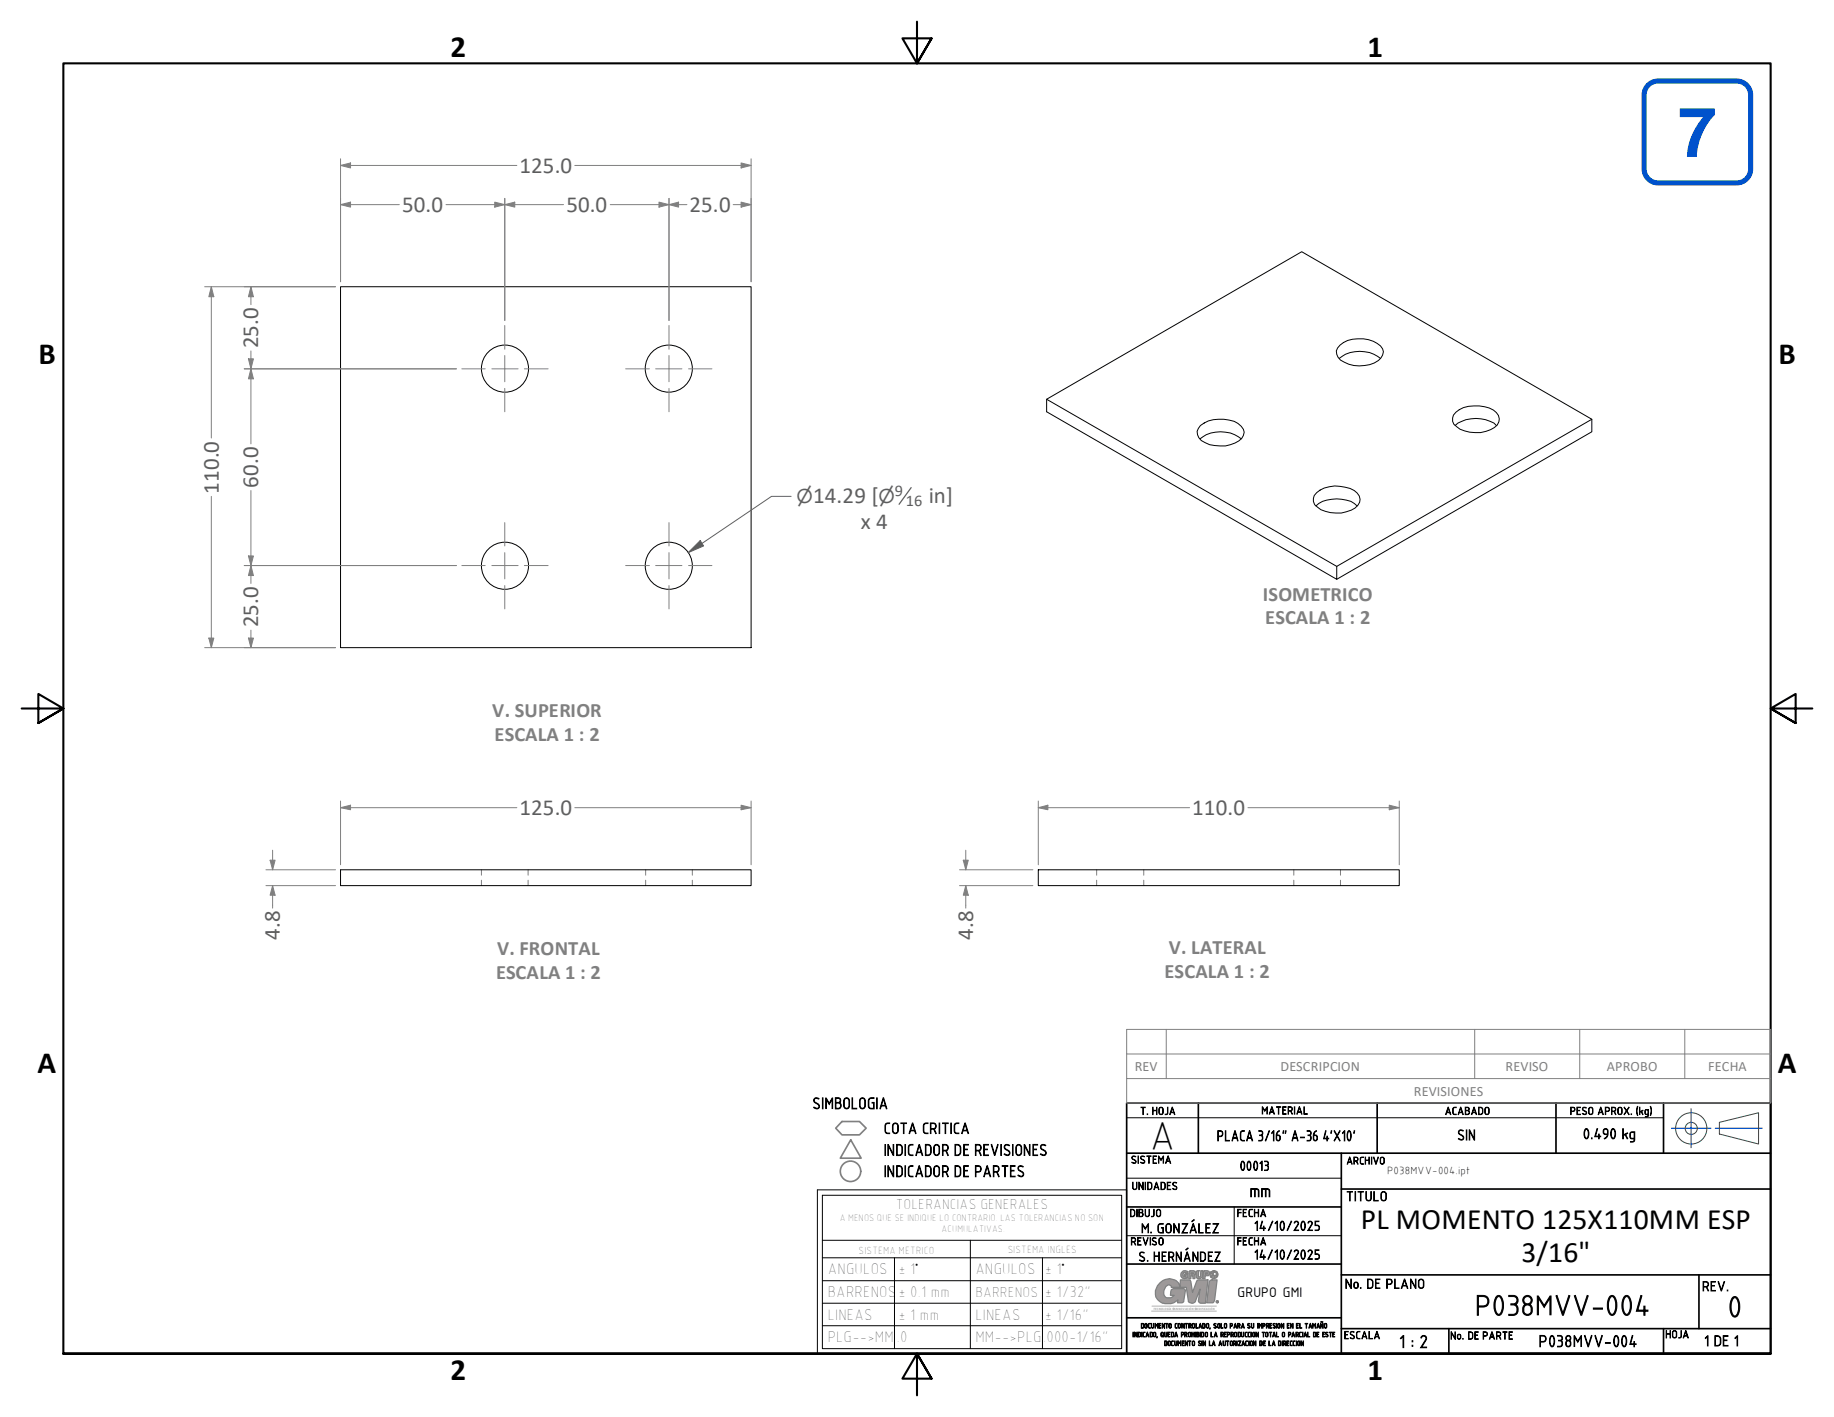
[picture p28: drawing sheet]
<svg xmlns="http://www.w3.org/2000/svg" width="279mm" height="216mm" viewBox="0 0 279 216" stroke-linecap="round" stroke-linejoin="round" font-family="sans-serif">
<defs><g id="words">
<text font-size="10.6" fill="#0052cc" x="255.6" y="23.9">7</text>
<text font-size="6.2" x="175.1" y="175">A</text>
<g font-size="4.7">
<text x="68.6" y="8.6">2</text>
<text x="208.3" y="8.6">1</text>
<text x="5.8" y="55.5">B</text>
<text x="271" y="55.5">B</text>
<text x="5.7" y="163.4">A</text>
<text x="270.8" y="163.4">A</text>
<text x="68.6" y="210.2">2</text>
<text x="208.3" y="210.2">1</text>
</g>
<text font-size="4.6" x="263.1" y="200.6">0</text>
<g font-size="4.5">
<text x="207.3" y="187.3">PL MOMENTO 125X110MM ESP</text>
<text x="231.8" y="192.2">3/16&quot;</text>
</g>
<text font-size="4.4" x="224.7" y="200.3">P038MVV-004</text>
<g font-size="3.5" fill="#5f5f5f">
<text x="79.1" y="26.3">125.0</text>
<text x="61.3" y="32.3">50.0</text>
<text x="86.3" y="32.3">50.0</text>
<text x="105" y="32.3">25.0</text>
<text x="39.3" y="53.1" transform="rotate(-90 39.3 53.1)">25.0</text>
<text x="33.3" y="75.2" transform="rotate(-90 33.3 75.2)">110.0</text>
<text x="39.3" y="74.4" transform="rotate(-90 39.3 74.4)">60.0</text>
<text x="123.9" y="76.7">14.29 [</text>
<text x="141.5" y="76.7">in]</text>
<text x="131.1" y="80.6">x 4</text>
<text x="39.3" y="95.6" transform="rotate(-90 39.3 95.6)">25.0</text>
<text x="79.1" y="124.1">125.0</text>
<text x="181.6" y="124.1">110.0</text>
<text x="42.6" y="143.2" transform="rotate(-90 42.6 143.2)">4.8</text>
<text x="148.3" y="143.2" transform="rotate(-90 148.3 143.2)">4.8</text>
</g>
<g font-size="3.1" fill="#808080">
<text x="192.4" y="91.6">ISOMETRICO</text>
<text x="192.7" y="95.1">ESCALA 1 : 2</text>
<text x="75" y="109.3">V. SUPERIOR</text>
<text x="75.3" y="112.8">ESCALA 1 : 2</text>
<text x="75.6" y="149.1">ESCALA 1 : 2</text>
<text x="75.8" y="145.5">V. FRONTAL</text>
<text x="177.4" y="149">ESCALA 1 : 2</text>
<text x="178.1" y="145.4">V. LATERAL</text>
</g>
<g font-size="2.9" fill="#5f5f5f">
<text x="121.3" y="76.7">⌀</text>
<text x="133.9" y="76.7">⌀</text>
</g>
<g font-size="2.7">
<text x="190.3" y="182.3">mm</text>
<text x="213.1" y="205.3">1 : 2</text>
</g>
<g font-size="2.5" fill="#5f5f5f">
<text x="136.3" y="75.6">9</text>
<text x="138" y="77.2">16</text>
</g>
<g font-size="2.5">
<text x="123.8" y="168.9">SIMBOLOGIA</text>
<text x="134.6" y="172.7">COTA CRITICA</text>
<text x="134.6" y="179.3">INDICADOR DE PARTES</text>
<text x="134.6" y="176">INDICADOR DE REVISIONES</text>
<text x="126.1" y="197.7">BARRENOS</text>
<text x="126.1" y="194.2">ANGULOS</text>
<text x="136.9" y="197.7">± 0.1 mm</text>
<text x="136.9" y="194.2">± 1</text>
<text x="148.6" y="194.2">ANGULOS</text>
<text x="159.2" y="194.2">± 1</text>
<text x="159.2" y="197.7">± 1/32&quot;</text>
<text x="126.1" y="201.1">LINEAS</text>
<text x="136.9" y="201.1">± 1 mm</text>
<text x="148.6" y="201.1">LINEAS</text>
<text x="159.2" y="201.1">± 1/16&quot;</text>
<text x="126.1" y="204.5">PLG--&gt;MM</text>
<text x="136.7" y="204.5">.0</text>
<text x="148.6" y="204.5">MM--&gt;PLG</text>
<text x="159.4" y="204.5">000-1/16&quot;</text>
<text x="234.4" y="205.2">P038MVV-004</text>
</g>
<g font-size="2.3">
<text x="185.4" y="173.8">PLACA 3/16&quot; A-36</text>
<text x="201.5" y="173.8">4'X10'</text>
<text x="222" y="173.7">SIN</text>
<text x="241.1" y="173.5">0.490 kg</text>
<text x="136.5" y="184.3">TOLERANCIAS GENERALES</text>
<text x="148.6" y="197.6">BARRENOS</text>
<text x="188.5" y="197.5">GRUPO GMI</text>
<text x="259.6" y="205">1 DE 1</text>
</g>
<g font-size="2.2" fill="#808080">
<text x="172.9" y="163.2">REV</text>
<text x="195.1" y="163.2">DESCRIPCION</text>
<text x="215.4" y="166.9">REVISIONES</text>
<text x="229.4" y="163.2">REVISO</text>
<text x="244.8" y="163.2">APROBO</text>
<text x="260.2" y="163.2">FECHA</text>
</g>
<g font-size="2.1">
<text x="188.8" y="178.3">00013</text>
<text x="205" y="182.9">TITULO</text>
<text x="173.8" y="187.8">M. GONZÁLEZ</text>
<text x="191" y="187.5">14/10/2025</text>
<text x="191" y="191.8">14/10/2025</text>
<text x="139.5" y="194.2">°</text>
<text x="161.8" y="194.2">°</text>
<text x="173.4" y="192.2">S. HERNÁNDEZ</text>
<text x="204.9" y="196.3">No. DE PLANO</text>
<text x="259.3" y="196.7">REV.</text>
</g>
<g font-size="1.7">
<text x="173.7" y="169.8">T. HOJA</text>
<text x="192.2" y="169.7">MATERIAL</text>
<text x="220.1" y="169.8">ACABADO</text>
<text x="239.1" y="169.8">PESO APROX. (kg)</text>
<text x="172.3" y="177.2">SISTEMA</text>
<text x="211.3" y="178.8">P038MVV-004.ipt</text>
<text x="172.1" y="185.4">DIBUJO</text>
<text x="172.4" y="181.2">UNIDADES</text>
<text x="188.4" y="185.4">FECHA</text>
<text x="130.8" y="191">SISTEMA METRICO</text>
<text x="153.5" y="190.9">SISTEMA INGLES</text>
<text x="172.2" y="189.7">REVISO</text>
<text x="188.4" y="189.7">FECHA</text>
<text x="204.7" y="204">ESCALA</text>
<text x="253.7" y="203.8">HOJA</text>
<text x="220.9" y="204">No. DE PARTE</text>
</g>
<text font-size="1.6" x="205.1" y="177.4">ARCHIVO</text>
<g font-size="1.5">
<text x="128" y="186.1">A MENOS QUE SE INDIQUE LO CONTRARIO. LAS TOLERANCIAS NO SON</text>
<text x="143.4" y="187.7">ACUMULATIVAS.</text>
</g>
<g font-size="1.1">
<text x="172.5" y="203.7">INDICADO, QUEDA PROHIBIDO LA REPRODUCCION TOTAL O PARCIAL DE ESTE</text>
<text x="173.8" y="202.4">DOCUMENTO CONTROLADO, SOLO PARA SU IMPRESION EN EL TAMAÑO</text>
<text x="177.4" y="205">DOCUMENTO SIN LA AUTORIZACION DE LA DIRECCION</text>
</g>
<g font-size=".5" fill="#a0a0a0">
<text x="175.7" y="199.6">TECNOLOGÍA</text>
<text x="179.1" y="199.6">INNOVACIÓN</text>
<text x="182.4" y="199.6">EDIFICACIÓN</text>
</g>
</g></defs>
<!-- layer: Hidden (ANSI) -->
<g fill="none" stroke="#808080" stroke-width=".15">
<path d="M73.3 132.5v.8M73.3 134.1v.8M80.5 132.5v.8M80.5 134.1v.8M98.4 132.5v.8M98.4 134.1v.8M105.5 132.5v.8M105.5 134.1v.8M167.1 132.5v.8M167.1 134.1v.8M174.2 132.5v.8M174.2 134.1v.8"/>
<path d="M197.1 132.5v.8M197.1 134.1v.8M204.2 132.5v.8M204.2 134.1v.8"/>
</g>
<!-- layer: Visible (ANSI) -->
<g fill="none" stroke="#000" stroke-width=".15">
<path d="M51.9 43.7h62.5v55h-62.5zM204 54.6a5.1 5.1 0 0 1 6.3 0M204.2 52.6a5 5 0 0 1 5-.6 2.17 2.17 0 0 1 1.6 1.6 2.74 2.74 0 0 1-2.9 2.1 4.4 4.4 0 0 1-4.1-1.3 1.26 1.26 0 0 1 .4-1.8zM159.4 60.8l44.2 25.5M182.8 66.9a5.1 5.1 0 0 1 6.3 0M182.9 64.8a5.5 5.5 0 0 1 5.7-.3 1.47 1.47 0 0 1 .6 2.3 5.1 5.1 0 0 1-6.2 .3 1.49 1.49 0 0 1-.1-2.3zM200.5 77.1a5 5 0 0 1 4.6-.9l.7 .2 1 .7M200.6 75.1a5 5 0 0 1 6.2 0 1.41 1.41 0 0 1-.4 2.3 5.4 5.4 0 0 1-5.7-.1 1.34 1.34 0 0 1-.1-2.2zM221.7 64.8a5.4 5.4 0 0 1 5.9-.3l.4 .3M221.8 62.8a5.2 5.2 0 0 1 5.1-.6 1.91 1.91 0 0 1 1.4 2.1 2.64 2.64 0 0 1-1.9 1.4 5.1 5.1 0 0 1-4.9-1.1 1.42 1.42 0 0 1 .3-1.8zM242.5 63.9l-38.9 22.4v2l-44.2-25.6v-1.9l38.9-22.4 44.2 25.5v1.9l-38.9 22.5M51.9 132.5h62.5v2.4h-62.5z"/>
<path d="M158.2 132.5h55v2.4h-55z"/>
<circle cx="76.9" cy="56.2" r="3.6"/>
<circle cx="101.9" cy="56.2" r="3.6"/>
<circle cx="76.9" cy="86.2" r="3.6"/>
<circle cx="101.9" cy="86.2" r="3.6"/>
</g>
<!-- layer: Hatch (ANSI) -->
<g fill="#9d9999">
<path d="M176.7 195.5a1.79 1.79 0 0 1 2.9 .2l.2 .3v-1h1.5l.4 1.9 .7-1.8 1.6-.1-.4 3.6h-.7l-.3-.4 .2-1.8-.7 1.8a.5 .5 0 0 1-.6 .4l-.5-.3-.3-2.1h-2.3v-.2l-.2-.2a1.1 1.1 0 0 0-.9 .8 1.1 1.1 0 0 0 .4 1.1h.8l.4-.3h-.6l.1-.9 .4-.2 1.7 .1 .1 .2-.3 1.7-.2 .2h-.7l.1-.4a2.15 2.15 0 0 1-3.4-.5l-.1-.4a1.91 1.91 0 0 1 .7-1.7z" fill-rule="evenodd"/>
<path d="M184.4 195.1l1-.1-.4 3.1-.2 .4h-1l.4-3.2z" fill-rule="evenodd"/>
<path d="M180 193.9l.2-.2a.51 .51 0 0 1 .8 .4h-.3l-.1-.2a.35 .35 0 0 0-.4 .2 .35 .35 0 0 0 .1 .4h.3l.1-.1h-.2v-.3h.5l-.1 .7-.2-.1a.55 .55 0 0 1-.7-.1 .55 .55 0 0 1 0-.7z" fill-rule="evenodd"/>
<path d="M181.5 193.9v.2h.3v-.2zM181.2 193.7l-.1 1.1h.3v-.4h.3v.4h.3v-.6l.1-.1v-.4z" fill-rule="evenodd"/>
<path d="M182.4 193.6h.2v1l.3-.1v-.9h.4l-.1 .8a.48 .48 0 0 1-.5 .4 .48 .48 0 0 1-.5-.4v-.6z" fill-rule="evenodd"/>
<path d="M183.6 193.9v.2h.4v-.2zM183.3 193.7v1.1h.3v-.4h.3a.38 .38 0 0 0 .4-.4 .38 .38 0 0 0-.4-.4h-.4z" fill-rule="evenodd"/>
<path d="M184.4 193.9l.4 .2-.4 .5z" fill-rule="evenodd"/>
<path d="M184.5 194.6l.3-.3h.2v.5h-.2z" fill-rule="evenodd"/>
<path d="M185.1 194.3h.2l.1 .3-.4 .2z" fill-rule="evenodd"/>
<path d="M185.3 194.2h.2v.3z" fill-rule="evenodd"/>
<path d="M185.4 193.9l.1 .2h-.2z" fill-rule="evenodd"/>
<path d="M185.2 193.7l.2 .2h-.2z" fill-rule="evenodd"/>
<path d="M184.8 193.6h.3l.1 .2-.2 .1z" fill-rule="evenodd"/>
<path d="M184.5 193.8l.3-.2 .1 .3h-.5z" fill-rule="evenodd"/>
</g>
<g fill="#c0c0c0">
<path d="M185.4 198.3h.1v.1h-.1z" fill-rule="evenodd"/>
<path d="M185.5 198.3l.1 .1zM185.5 198.4v.1zM185.3 198.4l.1 .1zM185.3 198.3l-.1 .1zM185.4 198.2h.1z" fill-rule="evenodd"/>
</g>
<!-- layer: Title (ANSI) -->
<g fill="none" stroke="#808080" stroke-width=".19">
<path d="M176.7 195.5a1.78 1.78 0 0 1 3.1 .5v-1h1.5l.4 1.9 .7-1.8 1.6-.1-.4 3.6h-.7l-.3-.4 .2-1.8-.7 1.8a.58 .58 0 0 1-.5 .4 .58 .58 0 0 1-.6-.4l-.3-2h-2.3v-.2l-.2-.2a1.1 1.1 0 0 0-.9 .8 1.1 1.1 0 0 0 .4 1.1h.8l.4-.3h-.6l.1-.9 .4-.2 1.7 .1 .1 .2-.3 1.7-.2 .2h-.7l.1-.4a2.15 2.15 0 0 1-3.4-.5l-.1-.4a1.91 1.91 0 0 1 .7-1.7zM180 193.9a.52 .52 0 0 1 .5-.3 .52 .52 0 0 1 .5 .5l-.3-.1a.29 .29 0 0 0-.4-.1 .29 .29 0 0 0-.1 .4 .29 .29 0 0 0 .4 .1h.1h-.2l-.1-.2 .1-.1h.5l-.1 .7-.2-.1a.55 .55 0 0 1-.7-.1 .55 .55 0 0 1 0-.7zM181.2 193.7l.5-.1a.35 .35 0 0 1 .4 .2 .35 .35 0 0 1-.1 .4v.6h-.3v-.4h-.3v.4h-.3zM181.5 193.9h.3v.2h-.3zM182.4 193.6h.2v1l.3-.1v-.9h.4l-.1 .8a.48 .48 0 0 1-.5 .4 .48 .48 0 0 1-.5-.4v-.6zM182.6 193.6h.1M183.3 193.7l.2-.1h.4a.38 .38 0 0 1 .4 .4 .38 .38 0 0 1-.4 .4h-.3v.4h-.3zM183.6 193.9h.4v.2h-.4zM184.4 193.9l.4 .2-.4 .5zM184.4 195.1l1-.1-.4 3.1-.2 .4h-1l.4-3.2zM184.5 194.6l.3-.3h.2v.5h-.2zM184.5 193.8l.3-.2 .1 .3h-.5z"/>
<path d="M184.8 193.6h.3l.1 .2-.2 .1zM184.8 193.6h.1M185.1 194.3h.2l.1 .3-.4 .2zM185.2 193.7l.2 .2h-.2zM185.2 193.7h.1M185.3 194.2h.1a.16 .16 0 0 1 .1 .1 .16 .16 0 0 1-.1 .2zM185.4 198.3h.1v.1h-.1zM185.4 198.4h.1M185.4 193.9l.1 .2h-.2z"/>
<circle cx="185.5" cy="198.3" r=".16"/>
</g>
<g fill="none" stroke="#c0c0c0" stroke-width=".19">
<path d="M175.5 199.8h9.8M175.5 199h9.8"/>
<circle cx="178.8" cy="199.4" r=".1"/>
<circle cx="182.1" cy="199.4" r=".1"/>
</g>
<!-- layer: 0 -->
<path d="M124.5 181.3h47.1v24.9h-47.1zM125.3 182.1h45.6v23.4h-45.6zM125.3 189h45.6M125.3 191.6h45.6M125.3 195.1h45.6M125.3 198.6h45.6M136.3 191.6v13.9M147.8 189v16.5M158.8 191.6v13.9M125.3 202h45.6" fill="none" stroke="#000" stroke-width=".15"/>
<!-- layer: C.Datos -->
<path d="M254.6 171.9h6.1M257.6 168.9v6M261.3 171.9h7.2" fill="none" stroke="#00f" stroke-width=".15"/>
<g fill="none" stroke="#000" stroke-width=".25">
<path d="M171.6 168.1h98.1v38.1h-98.1zM171.6 175.7h98.1M182.6 168.1v7.6M204.3 175.7v30.5M209.8 168.1v7.6M237 168.1v7.6M253.4 168.1v7.6M171.6 183.9h32.7M171.6 192.6h32.7M204.3 181.2h65.4M204.3 194.2h65.4M258.8 194.2v8.2"/>
<path d="M171.6 200.8h32.7M204.3 202.4h65.4M220.7 202.4v3.8M253.4 202.4v3.8"/>
</g>
<path d="M171.6 179.5h32.7M171.6 170.3h81.8M171.6 188.3h32.7M188 183.9v8.7" fill="none" stroke="#000" stroke-width=".15"/>
<g fill="none" stroke="#269900" stroke-width=".15">
<path d="M261.9 171l6-1.5v4.8l-6-1.5z"/>
<circle cx="257.7" cy="171.9" r="2.38"/>
<circle cx="257.7" cy="171.9" r=".92"/>
</g>
<!-- layer: 8 -->
<g fill="none" stroke="#808080" stroke-width=".25">
<path d="M128.3 170.9h2.6l1.1 1-1.1 1h-2.6l-1-1zM129.6 173.7l1.6 2.8h-3.2z"/>
<circle cx="129.6" cy="178.5" r="1.56"/>
</g>
<!-- layer: Border (ANSI) -->
<path d="M139.7 3.3v6.4l-2.2-3.9h4.4l-2.2 3.9 2.2-3.9M3.3 107.9h6.4l-3.9-2.2v4.5l3.9-2.3-3.9 2.3M276.1 107.9h-6.4l3.9-2.2v4.5l-3.9-2.3 3.9 2.3M9.7 206.2v-196.5h260v196.5h-260h260M141.9 210.1l-2.2-3.9 2.2 3.9h-4.4l2.2-3.9v6.4" fill="none" stroke="#000" stroke-width=".32"/>
<!-- layer: Symbol (ANSI) -->
<path d="M177.7 156.8v7.5M224.7 156.8v7.5M240.7 156.8v7.5M256.7 156.8v7.5M171.6 164.3v3.8h98.1v-3.8M171.6 160.6v3.7h98.1M269.7 160.6h-98.1v-3.8h98.1v7.5" fill="none" stroke="#808080" stroke-width=".15"/>
<!-- layer: Center Mark (ANSI) -->
<path d="M95.3 56.2h3.6M99.9 56.2h4M101.9 49.6v3.6M101.9 54.2v4M101.9 59.2v3.5M104.9 56.2h3.6M101.9 79.6v3.6M95.3 86.2h3.6M99.9 86.2h4M101.9 84.2v4M101.9 89.2v3.6M104.9 86.2h3.6" fill="none" stroke="#808080" stroke-width=".15"/>
<!-- layer: Dimension (ANSI) -->
<path d="M112.9 25.2h1.5" fill="none" stroke="#808080" stroke-width=".15"/>
<path d="M112.9 24.8l1.5 .4-1.5 .4z" fill="#808080"/>
<path d="M51.9 25.2h1.5M112.9 24.8l1.5 .4-1.5 .4z" fill="none" stroke="#808080" stroke-width=".15"/>
<path d="M51.9 25.2l1.5-.4v.8z" fill="#808080"/>
<path d="M51.9 25.2l1.5-.4v.8zM51.9 24.2v18.7M53.4 25.2h25.3M87.6 25.2h25.3M114.4 24.2v18.7M32.2 43.7v1.5" fill="none" stroke="#808080" stroke-width=".15"/>
<path d="M32.2 43.7l.4 1.5h-.8z" fill="#808080"/>
<path d="M32.2 43.7l.4 1.5h-.8zM32.2 97.2v1.5" fill="none" stroke="#808080" stroke-width=".15"/>
<path d="M31.8 97.2h.8l-.4 1.5z" fill="#808080"/>
<path d="M31.2 43.7h19.9M32.2 45.2v21.5M32.2 75.6v21.6M31.2 98.7h19.9M31.8 97.2h.8l-.4 1.5z" fill="none" stroke="#808080" stroke-width=".15"/>
<path d="M138.8 74.3l-1.8 2.5" fill="none" stroke="#5f5f5f" stroke-width=".19"/>
<path d="M106.9 82.8l-2.1 1.4" fill="none" stroke="#5f5f5f" stroke-width=".15"/>
<path d="M104.8 84.2l1.9-1.8 .5 .8z" fill="#5f5f5f"/>
<path d="M120.5 75.6h-3l-10.6 7.2M104.8 84.2l1.9-1.8 .5 .8z" fill="none" stroke="#5f5f5f" stroke-width=".15"/>
<path d="M51.9 123.1h1.5" fill="none" stroke="#808080" stroke-width=".15"/>
<path d="M51.9 123.1l1.5-.4v.7z" fill="#808080"/>
<path d="M51.9 123.1l1.5-.4v.7zM112.9 123.1h1.5" fill="none" stroke="#808080" stroke-width=".15"/>
<path d="M112.9 122.7l1.5 .4-1.5 .3z" fill="#808080"/>
<path d="M41.5 134.9v1.5M51.9 122v9.8M53.4 123.1h25.3M87.6 123.1h25.3M112.9 122.7l1.5 .4-1.5 .3zM114.4 122v9.8" fill="none" stroke="#808080" stroke-width=".15"/>
<path d="M41.5 134.9l.4 1.5h-.8z" fill="#808080"/>
<path d="M41.5 134.9l.4 1.5h-.8zM41.5 131.1v1.4" fill="none" stroke="#808080" stroke-width=".15"/>
<path d="M41.1 131.1h.8l-.4 1.4z" fill="#808080"/>
<path d="M40.5 132.5h10.6M40.5 134.9h10.6M41.1 131.1h.8l-.4 1.4zM41.5 129.5v1.6M41.5 136.4v2M158.2 123.1h1.4" fill="none" stroke="#808080" stroke-width=".15"/>
<path d="M158.2 123.1l1.4-.4v.7z" fill="#808080"/>
<path d="M158.2 123.1l1.4-.4v.7zM211.6 123.1h1.6" fill="none" stroke="#808080" stroke-width=".15"/>
<path d="M211.6 122.7l1.6 .4-1.6 .3z" fill="#808080"/>
<path d="M147.1 134.9v1.5M158.2 122v9.8M159.6 123.1h21.6M190.1 123.1h21.5M211.6 122.7l1.6 .4-1.6 .3zM213.2 122v9.8" fill="none" stroke="#808080" stroke-width=".15"/>
<path d="M147.1 134.9l.4 1.5h-.8z" fill="#808080"/>
<path d="M147.1 134.9l.4 1.5h-.8zM147.1 131.1v1.4" fill="none" stroke="#808080" stroke-width=".15"/>
<path d="M146.7 131.1h.8l-.4 1.4z" fill="#808080"/>
<path d="M51.9 31.2h1.5M146.2 132.5h11.2M146.2 134.9h11.2M146.7 131.1h.8l-.4 1.4zM147.1 129.5v1.6M147.1 136.4v2" fill="none" stroke="#808080" stroke-width=".15"/>
<!-- layer: Center Mark (ANSI) -->
<path d="M70.4 56.2h3.5M74.9 56.2h4M76.9 49.6v3.6M76.9 54.2v4M76.9 59.2v3.5M79.9 56.2h3.6M76.9 79.6v3.6M70.4 86.2h3.5M74.9 86.2h4M76.9 84.2v4M76.9 89.2v3.6M79.9 86.2h3.6" fill="none" stroke="#808080" stroke-width=".15"/>
<!-- layer: Dimension (ANSI) -->
<path d="M51.9 31.2l1.5-.4v.8z" fill="#808080"/>
<path d="M51.9 31.2l1.5-.4v.8zM75.4 31.2h1.5" fill="none" stroke="#808080" stroke-width=".15"/>
<path d="M75.4 30.8l1.5 .4-1.5 .4z" fill="#808080"/>
<path d="M51.9 30.2v12.7M53.4 31.2h7.4M67.9 31.2h7.5M75.4 30.8l1.5 .4-1.5 .4zM76.9 31.2h1.5M76.9 30.2v18.6" fill="none" stroke="#808080" stroke-width=".15"/>
<path d="M76.9 31.2l1.5-.4v.8z" fill="#808080"/>
<path d="M76.9 31.2l1.5-.4v.8zM100.4 31.2h1.5" fill="none" stroke="#808080" stroke-width=".15"/>
<path d="M100.4 30.8l1.5 .4-1.5 .4z" fill="#808080"/>
<path d="M76.9 30.2v18.6M78.4 31.2h7.5M93 31.2h7.4M100.4 30.8l1.5 .4-1.5 .4zM101.9 31.2h1.5M101.9 30.2v18.6" fill="none" stroke="#808080" stroke-width=".15"/>
<path d="M101.9 31.2l1.5-.4v.8z" fill="#808080"/>
<path d="M101.9 31.2l1.5-.4v.8zM112.9 31.2h1.5" fill="none" stroke="#808080" stroke-width=".15"/>
<path d="M112.9 30.8l1.5 .4-1.5 .4z" fill="#808080"/>
<path d="M101.9 30.2v18.6M103.4 31.2h1.2M111.7 31.2h1.2M112.9 30.8l1.5 .4-1.5 .4zM114.4 30.2v12.7M38.2 97.2v1.5" fill="none" stroke="#808080" stroke-width=".15"/>
<path d="M37.8 97.2h.8l-.4 1.5z" fill="#808080"/>
<path d="M37.8 97.2h.8l-.4 1.5zM38.2 86.2v1.5" fill="none" stroke="#808080" stroke-width=".15"/>
<path d="M38.2 86.2l.4 1.5h-.8z" fill="#808080"/>
<path d="M37.2 98.7h13.9M37.2 86.2h32.3M38.2 86.2l.4 1.5h-.8zM38.2 84.7v1.5M38.2 87.7v1.2M38.2 96v1.2" fill="none" stroke="#808080" stroke-width=".15"/>
<path d="M37.8 84.7h.8l-.4 1.5z" fill="#808080"/>
<path d="M38.2 56.2v1.5M37.8 84.7h.8l-.4 1.5z" fill="none" stroke="#808080" stroke-width=".15"/>
<path d="M38.2 56.2l.4 1.5h-.8z" fill="#808080"/>
<path d="M37.2 56.2h32.3M38.2 56.2l.4 1.5h-.8zM38.2 54.7v1.5M38.2 57.7v9.9M38.2 74.7v10M37.2 86.2h32.3" fill="none" stroke="#808080" stroke-width=".15"/>
<path d="M37.8 54.7h.8l-.4 1.5z" fill="#808080"/>
<path d="M37.8 54.7h.8l-.4 1.5zM38.2 43.7v1.5" fill="none" stroke="#808080" stroke-width=".15"/>
<path d="M38.2 43.7l.4 1.5h-.8z" fill="#808080"/>
<path d="M37.2 43.7h13.9M37.2 56.2h32.3M38.2 43.7l.4 1.5h-.8zM38.2 45.2v1.2M38.2 53.5v1.2" fill="none" stroke="#808080" stroke-width=".15"/>
<path d="M251.1 13l.9-.6 .6-.1h12a2.12 2.12 0 0 1 2.1 2.2v11.3a2.12 2.12 0 0 1-2.1 2.1h-12a2.12 2.12 0 0 1-2.1-2.1v-11.3v-.6z" fill="none" stroke="#0052cc" stroke-width=".78" stroke-linecap="butt"/>
<use href="#words"/>
</svg>
